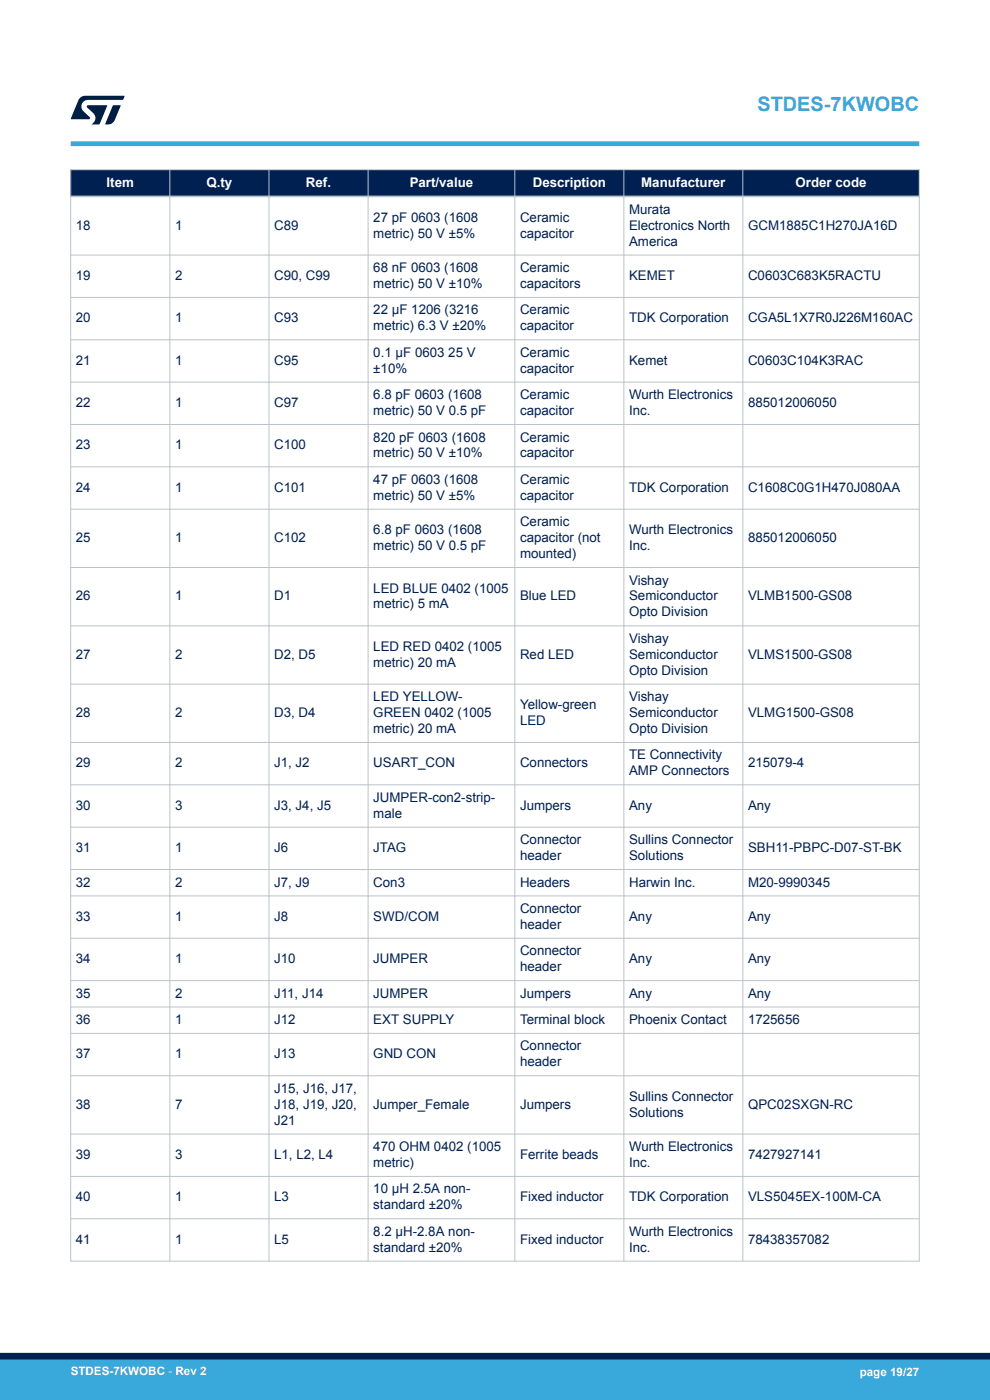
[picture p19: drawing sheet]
<svg xmlns="http://www.w3.org/2000/svg" width="210mm" height="297mm" viewBox="0 0 210 297" stroke-linecap="round" stroke-linejoin="round" font-family="sans-serif">
<defs><g id="words">
<text font-size="4.2" fill="#39a9dc" x="160.7" y="23.5">STDES-7KWOBC</text>
<g font-size="2.8" fill="#fff">
<text x="22.6" y="39.6">Item</text>
<text x="43.8" y="39.6">Q.ty</text>
<text x="64.9" y="39.6">Ref.</text>
<text x="86.9" y="39.6">Part/value</text>
<text x="113" y="39.6">Description</text>
<text x="136" y="39.6">Manufacturer</text>
<text x="168.8" y="39.6">Order code</text>
</g>
<g font-size="2.8" fill="#002052">
<text x="79.2" y="47">27 pF 0603 (1608</text>
<text x="110.3" y="47">Ceramic</text>
<text x="133.4" y="45.4">Murata</text>
<text x="16.1" y="48.7">18</text>
<text x="37.1" y="48.7">1</text>
<text x="58.2" y="48.7">C89</text>
<text x="79.2" y="50.4">metric) 50 V ±5%</text>
<text x="110.3" y="50.4">capacitor</text>
<text x="133.4" y="48.7">Electronics North</text>
<text x="133.4" y="52.1">America</text>
<text x="158.7" y="48.7">GCM1885C1H270JA16D</text>
<text x="16.1" y="59.4">19</text>
<text x="37.1" y="59.4">2</text>
<text x="58.2" y="59.4">C90, C99</text>
<text x="79.2" y="57.7">68 nF 0603 (1608</text>
<text x="110.3" y="57.7">Ceramic</text>
<text x="133.4" y="59.4">KEMET</text>
<text x="158.7" y="59.4">C0603C683K5RACTU</text>
<text x="79.2" y="61.1">metric) 50 V ±10%</text>
<text x="110.3" y="61.1">capacitors</text>
<text x="16.1" y="68.4">20</text>
<text x="37.1" y="68.4">1</text>
<text x="58.2" y="68.4">C93</text>
<text x="79.2" y="66.7">22 µF 1206 (3216</text>
<text x="79.2" y="70.1">metric) 6.3 V ±20%</text>
<text x="110.3" y="66.7">Ceramic</text>
<text x="110.3" y="70.1">capacitor</text>
<text x="133.4" y="68.4">TDK Corporation</text>
<text x="158.7" y="68.4">CGA5L1X7R0J226M160AC</text>
<text x="16.1" y="77.4">21</text>
<text x="37.1" y="77.4">1</text>
<text x="58.2" y="77.4">C95</text>
<text x="79.2" y="75.7">0.1 µF 0603 25 V</text>
<text x="110.3" y="75.7">Ceramic</text>
<text x="133.4" y="77.4">Kemet</text>
<text x="158.7" y="77.4">C0603C104K3RAC</text>
<text x="79.2" y="79.1">±10%</text>
<text x="110.3" y="79.1">capacitor</text>
<text x="16.1" y="86.4">22</text>
<text x="37.1" y="86.4">1</text>
<text x="58.2" y="86.4">C97</text>
<text x="79.2" y="84.7">6.8 pF 0603 (1608</text>
<text x="79.2" y="88.1">metric) 50 V 0.5 pF</text>
<text x="110.3" y="84.7">Ceramic</text>
<text x="110.3" y="88.1">capacitor</text>
<text x="133.4" y="84.7">Wurth Electronics</text>
<text x="133.4" y="88.1">Inc.</text>
<text x="158.7" y="86.4">885012006050</text>
<text x="16.1" y="95.4">23</text>
<text x="37.1" y="95.4">1</text>
<text x="58.2" y="95.4">C100</text>
<text x="79.2" y="93.7">820 pF 0603 (1608</text>
<text x="110.3" y="93.7">Ceramic</text>
<text x="79.2" y="97">metric) 50 V ±10%</text>
<text x="110.3" y="97">capacitor</text>
<text x="16.1" y="104.3">24</text>
<text x="37.1" y="104.3">1</text>
<text x="58.2" y="104.3">C101</text>
<text x="79.2" y="102.6">47 pF 0603 (1608</text>
<text x="79.2" y="106">metric) 50 V ±5%</text>
<text x="110.3" y="102.6">Ceramic</text>
<text x="110.3" y="106">capacitor</text>
<text x="133.4" y="104.3">TDK Corporation</text>
<text x="158.7" y="104.3">C1608C0G1H470J080AA</text>
<text x="79.2" y="113.3">6.8 pF 0603 (1608</text>
<text x="110.3" y="111.6">Ceramic</text>
<text x="133.4" y="113.3">Wurth Electronics</text>
<text x="16.1" y="115">25</text>
<text x="37.1" y="115">1</text>
<text x="58.2" y="115">C102</text>
<text x="79.2" y="116.7">metric) 50 V 0.5 pF</text>
<text x="110.3" y="115">capacitor (not</text>
<text x="110.3" y="118.4">mounted)</text>
<text x="133.4" y="116.7">Inc.</text>
<text x="158.7" y="115">885012006050</text>
<text x="79.2" y="125.7">LED BLUE 0402 (1005</text>
<text x="133.4" y="124">Vishay</text>
<text x="16.1" y="127.4">26</text>
<text x="37.1" y="127.4">1</text>
<text x="58.2" y="127.4">D1</text>
<text x="79.2" y="129.1">metric) 5 mA</text>
<text x="110.3" y="127.4">Blue LED</text>
<text x="133.4" y="127.4">Semiconductor</text>
<text x="133.4" y="130.8">Opto Division</text>
<text x="158.7" y="127.4">VLMB1500-GS08</text>
<text x="133.4" y="136.4">Vishay</text>
<text x="16.1" y="139.8">27</text>
<text x="37.1" y="139.8">2</text>
<text x="58.2" y="139.8">D2, D5</text>
<text x="79.2" y="138.1">LED RED 0402 (1005</text>
<text x="79.2" y="141.5">metric) 20 mA</text>
<text x="110.3" y="139.8">Red LED</text>
<text x="133.4" y="139.8">Semiconductor</text>
<text x="133.4" y="143.1">Opto Division</text>
<text x="158.7" y="139.8">VLMS1500-GS08</text>
<text x="79.2" y="148.7">LED YELLOW-</text>
<text x="133.4" y="148.7">Vishay</text>
<text x="16.1" y="152.1">28</text>
<text x="37.1" y="152.1">2</text>
<text x="58.2" y="152.1">D3, D4</text>
<text x="79.2" y="152.1">GREEN 0402 (1005</text>
<text x="79.2" y="155.5">metric) 20 mA</text>
<text x="110.3" y="150.4">Yellow-green</text>
<text x="110.3" y="153.8">LED</text>
<text x="133.4" y="152.1">Semiconductor</text>
<text x="133.4" y="155.5">Opto Division</text>
<text x="158.7" y="152.1">VLMG1500-GS08</text>
<text x="133.4" y="161.1">TE Connectivity</text>
<text x="16.1" y="162.8">29</text>
<text x="37.1" y="162.8">2</text>
<text x="58.2" y="162.8">J1, J2</text>
<text x="79.2" y="162.8">USART_CON</text>
<text x="110.3" y="162.8">Connectors</text>
<text x="133.4" y="164.5">AMP Connectors</text>
<text x="158.7" y="162.8">215079-4</text>
<text x="16.1" y="171.8">30</text>
<text x="37.1" y="171.8">3</text>
<text x="58.2" y="171.8">J3, J4, J5</text>
<text x="79.2" y="170.1">JUMPER-con2-strip-</text>
<text x="79.2" y="173.5">male</text>
<text x="110.3" y="171.8">Jumpers</text>
<text x="133.4" y="171.8">Any</text>
<text x="158.7" y="171.8">Any</text>
<text x="110.3" y="179.1">Connector</text>
<text x="133.4" y="179.1">Sullins Connector</text>
<text x="16.1" y="180.8">31</text>
<text x="37.1" y="180.8">1</text>
<text x="58.2" y="180.8">J6</text>
<text x="79.2" y="180.8">JTAG</text>
<text x="110.3" y="182.5">header</text>
<text x="133.4" y="182.5">Solutions</text>
<text x="158.7" y="180.8">SBH11-PBPC-D07-ST-BK</text>
<text x="16.1" y="188.1">32</text>
<text x="37.1" y="188.1">2</text>
<text x="58.2" y="188.1">J7, J9</text>
<text x="79.2" y="188.1">Con3</text>
<text x="110.3" y="188.1">Headers</text>
<text x="133.4" y="188.1">Harwin Inc.</text>
<text x="158.7" y="188.1">M20-9990345</text>
<text x="16.1" y="195.4">33</text>
<text x="37.1" y="195.4">1</text>
<text x="58.2" y="195.4">J8</text>
<text x="79.2" y="195.4">SWD/COM</text>
<text x="110.3" y="193.7">Connector</text>
<text x="110.3" y="197.1">header</text>
<text x="133.4" y="195.4">Any</text>
<text x="158.7" y="195.4">Any</text>
<text x="110.3" y="202.7">Connector</text>
<text x="16.1" y="204.4">34</text>
<text x="37.1" y="204.4">1</text>
<text x="58.2" y="204.4">J10</text>
<text x="79.2" y="204.4">JUMPER</text>
<text x="110.3" y="206">header</text>
<text x="133.4" y="204.4">Any</text>
<text x="158.7" y="204.4">Any</text>
<text x="16.1" y="211.6">35</text>
<text x="37.1" y="211.6">2</text>
<text x="58.2" y="211.6">J11, J14</text>
<text x="79.2" y="211.6">JUMPER</text>
<text x="110.3" y="211.6">Jumpers</text>
<text x="133.4" y="211.6">Any</text>
<text x="158.7" y="211.6">Any</text>
<text x="16.1" y="217.2">36</text>
<text x="37.1" y="217.2">1</text>
<text x="58.2" y="217.2">J12</text>
<text x="79.2" y="217.2">EXT SUPPLY</text>
<text x="110.3" y="217.2">Terminal block</text>
<text x="133.4" y="217.2">Phoenix Contact</text>
<text x="158.7" y="217.2">1725656</text>
<text x="16.1" y="224.5">37</text>
<text x="37.1" y="224.5">1</text>
<text x="58.2" y="224.5">J13</text>
<text x="79.2" y="224.5">GND CON</text>
<text x="110.3" y="222.8">Connector</text>
<text x="110.3" y="226.2">header</text>
<text x="58.2" y="231.8">J15, J16, J17,</text>
<text x="133.4" y="233.5">Sullins Connector</text>
<text x="16.1" y="235.2">38</text>
<text x="37.1" y="235.2">7</text>
<text x="58.2" y="235.2">J18, J19, J20,</text>
<text x="58.2" y="238.6">J21</text>
<text x="79.2" y="235.2">Jumper_Female</text>
<text x="110.3" y="235.2">Jumpers</text>
<text x="133.4" y="236.9">Solutions</text>
<text x="158.7" y="235.2">QPC02SXGN-RC</text>
<text x="16.1" y="245.9">39</text>
<text x="37.1" y="245.9">3</text>
<text x="58.2" y="245.9">L1, L2, L4</text>
<text x="79.2" y="244.2">470 OHM 0402 (1005</text>
<text x="110.3" y="245.9">Ferrite beads</text>
<text x="133.4" y="244.2">Wurth Electronics</text>
<text x="158.7" y="245.9">7427927141</text>
<text x="79.2" y="247.6">metric)</text>
<text x="133.4" y="247.6">Inc.</text>
<text x="16.1" y="254.9">40</text>
<text x="37.1" y="254.9">1</text>
<text x="58.2" y="254.9">L3</text>
<text x="79.2" y="253.2">10 µH 2.5A non-</text>
<text x="79.2" y="256.6">standard ±20%</text>
<text x="110.3" y="254.9">Fixed inductor</text>
<text x="133.4" y="254.9">TDK Corporation</text>
<text x="158.7" y="254.9">VLS5045EX-100M-CA</text>
<text x="16.1" y="263.9">41</text>
<text x="37.1" y="263.9">1</text>
<text x="58.2" y="263.9">L5</text>
<text x="79.2" y="262.2">8.2 µH-2.8A non-</text>
<text x="110.3" y="263.9">Fixed inductor</text>
<text x="133.4" y="262.2">Wurth Electronics</text>
<text x="158.7" y="263.9">78438357082</text>
<text x="79.2" y="265.6">standard ±20%</text>
<text x="133.4" y="265.6">Inc.</text>
</g>
<g font-size="2.5" fill="#fff">
<text x="15" y="291.6">STDES-7KWOBC - Rev 2</text>
<text x="182.4" y="291.9">page 19/27</text>
</g>
</g></defs>
<g fill="#002052">
<path d="M15 36h180v5.7h-180z" fill-rule="evenodd"/>
<path d="M15 36h180v5.7h-180z" fill-rule="evenodd"/>
</g>
<g fill="none" stroke="#b9c4ca" stroke-width=".21">
<path d="M14.9 36h180.2M15 35.9v231.7M36 35.9v231.7M57.1 35.9v231.7M78.1 35.9v231.7M109.2 35.9v231.7M132.3 35.9v231.7M157.6 35.9v231.7M195 35.9v231.7M14.9 54.1h180.2M14.9 63.1h180.2M14.9 72.1h180.2"/>
<path d="M14.9 81.1h180.2M14.9 90.1h180.2M14.9 99h180.2M14.9 108h180.2M14.9 120.4h180.2M14.9 132.8h180.2M14.9 145.1h180.2M14.9 157.5h180.2M14.9 166.5h180.2M14.9 175.5h180.2M14.9 184.5h180.2M14.9 190.1h180.2"/>
<path d="M14.9 199h180.2M14.9 208h180.2M14.9 213.6h180.2M14.9 219.2h180.2M14.9 228.2h180.2M14.9 240.6h180.2M14.9 249.6h180.2M14.9 258.6h180.2M14.9 267.5h180.2"/>
</g>
<path d="M14.9 41.7h180.2" fill="none" stroke="#b9c4ca" stroke-width=".35"/>
<path d="M15 30.5h180" fill="none" stroke="#39a9dc" stroke-width="1"/>
<g fill="#001e41">
<path d="M17.1 20.7l.9-.4 8.4 .1-.3 .8h-7.4a1.4 1.4 0 0 0-1.3 .8 1.4 1.4 0 0 0 .2 1.5l1.4 1.3v.4l-4 .1 1.6-4.1z"/>
<path d="M24 22.4h1.6l-1.3 3.1a1.54 1.54 0 0 1-1.4 .9l-.6-.1z"/>
<path d="M18.5 22.4h4.2l-1.6 4h-1.7a1.48 1.48 0 0 0 .4-2.4l-1.3-1.2z"/>
</g>
<g fill="#39a9dc">
<path d="M0 288.4h210v8.6h-210z" fill-rule="evenodd"/>
<path d="M-.1 288.4h210.2v4.4h-210.2z" fill-rule="evenodd"/>
</g>
<path d="M0 287.7h210" fill="none" stroke="#002052" stroke-width="1.4"/>
<use href="#words"/>
</svg>
